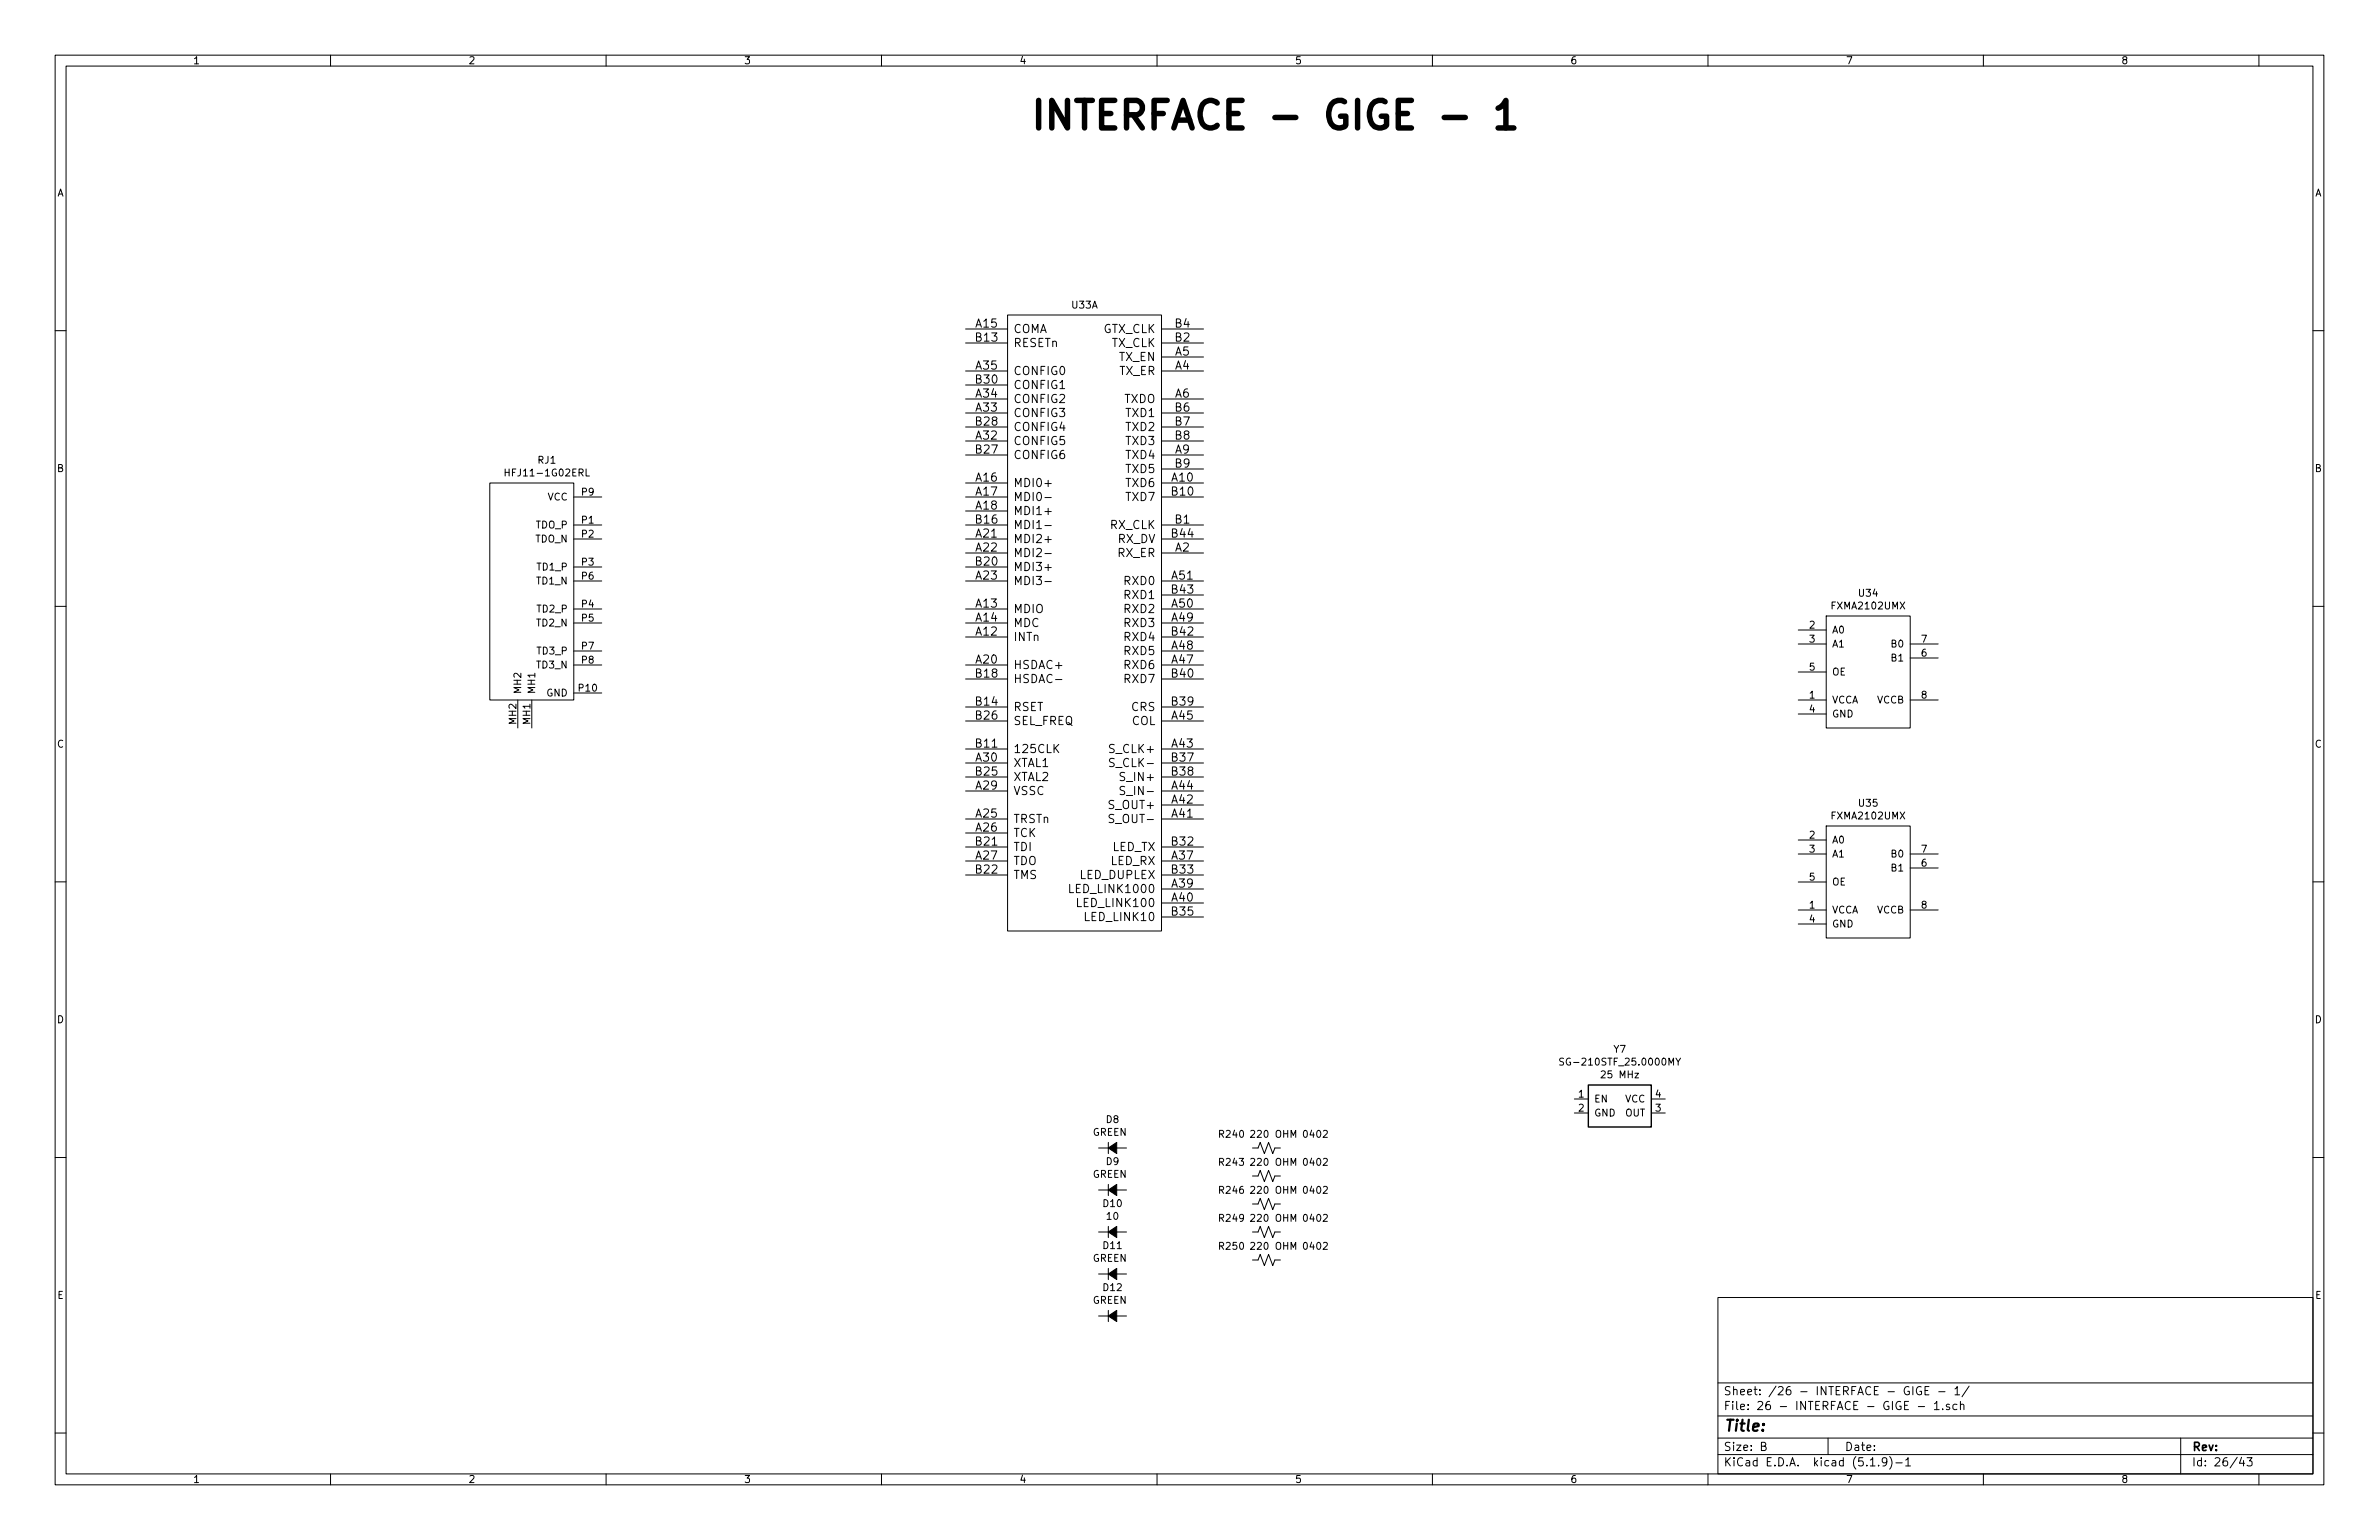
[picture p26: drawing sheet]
<svg xmlns="http://www.w3.org/2000/svg" width="432mm" height="279mm" viewBox="0 0 432 279" stroke-linecap="round" stroke-linejoin="round" font-family="sans-serif">
<defs><g id="words">
<text font-size="7" x="186.7" y="23.5">INTERFACE - GIGE - 1</text>
<text font-size="2.8" x="312.8" y="259.7">Title:</text>
<g font-size="2.1">
<text x="177.2" y="59.4">A15</text>
<text x="213.3" y="59.4">B4</text>
<text x="177.2" y="62">B13</text>
<text x="183.9" y="60.4">COMA</text>
<text x="183.9" y="63">RESETn</text>
<text x="200.1" y="60.4">GTX_CLK</text>
<text x="201.7" y="63">TX_CLK</text>
<text x="203.1" y="65.5">TX_EN</text>
<text x="213.3" y="64.5">A5</text>
<text x="213.3" y="62">B2</text>
<text x="177.2" y="67.1">A35</text>
<text x="177.2" y="69.6">B30</text>
<text x="183.9" y="68">CONFIG0</text>
<text x="183.9" y="70.6">CONFIG1</text>
<text x="203.1" y="68">TX_ER</text>
<text x="213.3" y="67.1">A4</text>
<text x="177.2" y="74.7">A33</text>
<text x="177.2" y="72.1">A34</text>
<text x="177.2" y="77.2">B28</text>
<text x="183.9" y="75.7">CONFIG3</text>
<text x="183.9" y="73.1">CONFIG2</text>
<text x="204" y="73.1">TXDO</text>
<text x="204.5" y="75.7">TXD1</text>
<text x="213.3" y="72.1">A6</text>
<text x="213.3" y="74.7">B6</text>
<text x="213.3" y="77.2">B7</text>
<text x="177.2" y="79.8">A32</text>
<text x="177.2" y="82.3">B27</text>
<text x="183.9" y="80.7">CONFIG5</text>
<text x="183.9" y="83.3">CONFIG6</text>
<text x="183.9" y="78.2">CONFIG4</text>
<text x="204.5" y="83.3">TXD4</text>
<text x="204.5" y="78.2">TXD2</text>
<text x="204.5" y="80.7">TXD3</text>
<text x="213.3" y="82.3">A9</text>
<text x="213.3" y="79.8">B8</text>
<text x="177.2" y="87.4">A16</text>
<text x="177.2" y="89.9">A17</text>
<text x="183.9" y="88.4">MDI0+</text>
<text x="204.5" y="88.4">TXD6</text>
<text x="204.5" y="85.8">TXD5</text>
<text x="212.7" y="87.4">A10</text>
<text x="212.7" y="89.9">B10</text>
<text x="213.3" y="84.8">B9</text>
<text x="177.2" y="92.5">A18</text>
<text x="177.2" y="95">B16</text>
<text x="183.9" y="90.9">MDI0-</text>
<text x="183.9" y="93.4">MDI1+</text>
<text x="183.9" y="96">MDI1-</text>
<text x="201.4" y="96">RX_CLK</text>
<text x="204.5" y="90.9">TXD7</text>
<text x="213.3" y="95">B1</text>
<text x="177.2" y="97.5">A21</text>
<text x="177.2" y="100.1">A22</text>
<text x="183.9" y="98.5">MDI2+</text>
<text x="183.9" y="101.1">MDI2-</text>
<text x="202.8" y="101.1">RX_ER</text>
<text x="202.8" y="98.5">RX_DV</text>
<text x="212.7" y="97.5">B44</text>
<text x="213.3" y="100.1">A2</text>
<text x="177.2" y="105.2">A23</text>
<text x="177.2" y="102.6">B20</text>
<text x="183.9" y="106.1">MDI3-</text>
<text x="183.9" y="103.6">MDI3+</text>
<text x="204.2" y="106.1">RXD0</text>
<text x="212.7" y="105.2">A51</text>
<text x="212.7" y="107.7">B43</text>
<text x="177.2" y="110.2">A13</text>
<text x="177.2" y="112.8">A14</text>
<text x="183.9" y="111.2">MDIO</text>
<text x="183.9" y="113.8">MDC</text>
<text x="204.2" y="113.8">RXD3</text>
<text x="204.2" y="111.2">RXD2</text>
<text x="204.2" y="108.7">RXD1</text>
<text x="212.7" y="112.8">A49</text>
<text x="212.7" y="110.2">A50</text>
<text x="177.2" y="115.3">A12</text>
<text x="183.9" y="116.3">INTn</text>
<text x="204.2" y="118.8">RXD5</text>
<text x="204.2" y="116.3">RXD4</text>
<text x="212.7" y="117.9">A48</text>
<text x="212.7" y="115.3">B42</text>
<text x="177.2" y="120.4">A20</text>
<text x="177.2" y="122.9">B18</text>
<text x="183.9" y="121.4">HSDAC+</text>
<text x="183.9" y="123.9">HSDAC-</text>
<text x="204.2" y="121.4">RXD6</text>
<text x="204.2" y="123.9">RXD7</text>
<text x="212.7" y="120.4">A47</text>
<text x="212.7" y="122.9">B40</text>
<text x="177.2" y="128">B14</text>
<text x="177.2" y="130.6">B26</text>
<text x="183.9" y="129">RSET</text>
<text x="183.9" y="131.5">SEL_FREQ</text>
<text x="205.4" y="131.5">COL</text>
<text x="205.4" y="129">CRS</text>
<text x="212.7" y="130.6">A45</text>
<text x="212.7" y="128">B39</text>
<text x="177.2" y="135.6">B11</text>
<text x="183.9" y="136.6">125CLK</text>
<text x="201.8" y="136.6">S_CLK+</text>
<text x="212.7" y="135.6">A43</text>
<text x="177.2" y="143.3">A29</text>
<text x="177.2" y="138.2">A30</text>
<text x="177.2" y="140.7">B25</text>
<text x="183.9" y="139.2">XTAL1</text>
<text x="183.9" y="141.7">XTAL2</text>
<text x="202.3" y="139.2">S_CLK-</text>
<text x="203.9" y="141.7">S_IN+</text>
<text x="212.7" y="143.3">A44</text>
<text x="212.7" y="138.2">B37</text>
<text x="212.7" y="140.7">B38</text>
<text x="177.2" y="148.3">A25</text>
<text x="183.9" y="149.3">TRSTn</text>
<text x="183.9" y="144.2">VSSC</text>
<text x="201.6" y="146.8">S_OUT+</text>
<text x="202.2" y="149.3">S_OUT-</text>
<text x="204.5" y="144.2">S_IN-</text>
<text x="212.7" y="148.3">A41</text>
<text x="212.7" y="145.8">A42</text>
<text x="177.2" y="150.9">A26</text>
<text x="177.2" y="156">A27</text>
<text x="177.2" y="153.4">B21</text>
<text x="183.9" y="151.9">TCK</text>
<text x="183.9" y="154.4">TDI</text>
<text x="201.8" y="154.4">LED_TX</text>
<text x="212.7" y="156">A37</text>
<text x="212.7" y="153.4">B32</text>
<text x="177.2" y="158.5">B22</text>
<text x="183.9" y="156.9">TDO</text>
<text x="183.9" y="159.5">TMS</text>
<text x="196" y="159.5">LED_DUPLEX</text>
<text x="201.6" y="156.9">LED_RX</text>
<text x="212.7" y="161">A39</text>
<text x="212.7" y="158.5">B33</text>
<text x="195" y="162">LED_LINK1000</text>
<text x="196.1" y="164.6">LED_LINK100</text>
<text x="197.3" y="167.1">LED_LINK10</text>
<text x="212.7" y="163.6">A40</text>
<text x="212.7" y="166.1">B35</text>
<text x="312.8" y="255.8">File: 26 - INTERFACE - GIGE - 1.sch</text>
<text x="312.8" y="253.1">Sheet: /26 - INTERFACE - GIGE - 1/</text>
<text x="312.8" y="263.2">Size: B</text>
<text x="334.8" y="263.2">Date:</text>
<text x="397.8" y="263.2">Rev:</text>
<text x="312.8" y="266">KiCad E.D.A. kicad (5.1.9)-1</text>
<text x="397.8" y="266">Id: 26/43</text>
</g>
<g font-size="1.8">
<text x="35" y="11.6">1</text>
<text x="85" y="11.6">2</text>
<text x="135" y="11.6">3</text>
<text x="185" y="11.6">4</text>
<text x="235" y="11.6">5</text>
<text x="285" y="11.6">6</text>
<text x="335" y="11.6">7</text>
<text x="385" y="11.6">8</text>
<text x="10.4" y="35.6">A</text>
<text x="420.2" y="35.6">A</text>
<text x="194.6" y="56">U33A</text>
<text x="10.4" y="85.6">B</text>
<text x="92.4" y="86.4">HFJ11-1G02ERL</text>
<text x="97.6" y="84.1">RJ1</text>
<text x="105.6" y="89.9">P9</text>
<text x="420.2" y="85.6">B</text>
<text x="97.2" y="95.9">TDO_P</text>
<text x="99.4" y="90.8">VCC</text>
<text x="105.6" y="95">P1</text>
<text x="97.1" y="98.4">TDO_N</text>
<text x="105.6" y="97.5">P2</text>
<text x="97.5" y="106">TD1_N</text>
<text x="97.6" y="103.5">TD1_P</text>
<text x="105.6" y="102.6">P3</text>
<text x="105.6" y="105.2">P6</text>
<text x="97.5" y="113.7">TD2_N</text>
<text x="97.6" y="111.1">TD2_P</text>
<text x="105.6" y="110.2">P4</text>
<text x="105.6" y="112.8">P5</text>
<text x="332.7" y="110.6">FXMA2102UMX</text>
<text x="337.5" y="108.3">U34</text>
<text x="97.6" y="118.7">TD3_P</text>
<text x="105.6" y="117.9">P7</text>
<text x="328.4" y="114">2</text>
<text x="328.4" y="116.6">3</text>
<text x="332.5" y="114.9">A0</text>
<text x="332.5" y="117.5">A1</text>
<text x="343.4" y="117.5">B0</text>
<text x="348.8" y="119.1">6</text>
<text x="348.8" y="116.6">7</text>
<text x="94.6" y="126" transform="rotate(-90 94.6 126)">MH2</text>
<text x="97.2" y="126" transform="rotate(-90 97.2 126)">MH1</text>
<text x="97.5" y="121.3">TD3_N</text>
<text x="105.1" y="125.5">P10</text>
<text x="105.6" y="120.4">P8</text>
<text x="328.4" y="121.7">5</text>
<text x="332.5" y="122.6">OE</text>
<text x="343.4" y="120">B1</text>
<text x="93.7" y="131.4" transform="rotate(-90 93.7 131.4)">MH2</text>
<text x="96.3" y="131.4" transform="rotate(-90 96.3 131.4)">MH1</text>
<text x="99.2" y="126.4">GND</text>
<text x="328.4" y="126.7">1</text>
<text x="328.4" y="129.3">4</text>
<text x="332.5" y="127.6">VCCA</text>
<text x="332.5" y="130.2">GND</text>
<text x="340.7" y="127.6">VCCB</text>
<text x="348.8" y="126.7">8</text>
<text x="10.4" y="135.6">C</text>
<text x="420.2" y="135.6">C</text>
<text x="332.7" y="148.7">FXMA2102UMX</text>
<text x="337.5" y="146.4">U35</text>
<text x="328.4" y="152.1">2</text>
<text x="328.4" y="154.7">3</text>
<text x="332.5" y="153">A0</text>
<text x="332.5" y="155.6">A1</text>
<text x="343.4" y="155.6">B0</text>
<text x="348.8" y="154.7">7</text>
<text x="328.4" y="159.8">5</text>
<text x="332.5" y="160.7">OE</text>
<text x="343.4" y="158.1">B1</text>
<text x="348.8" y="157.2">6</text>
<text x="328.4" y="164.8">1</text>
<text x="328.4" y="167.4">4</text>
<text x="332.5" y="165.7">VCCA</text>
<text x="340.7" y="165.7">VCCB</text>
<text x="348.8" y="164.8">8</text>
<text x="332.5" y="168.3">GND</text>
<text x="10.4" y="185.6">D</text>
<text x="420.2" y="185.6">D</text>
<text x="292.9" y="191">Y7</text>
<text x="284.3" y="193.3">SG-210STF_25.0000MY</text>
<text x="291" y="195.6">25 MHz</text>
<text x="200.8" y="203.8">D8</text>
<text x="286.5" y="199.1">1</text>
<text x="286.5" y="201.7">2</text>
<text x="289.3" y="200">EN</text>
<text x="289.3" y="202.6">GND</text>
<text x="295" y="202.6">OUT</text>
<text x="295" y="200">VCC</text>
<text x="300.5" y="201.7">3</text>
<text x="300.5" y="199.1">4</text>
<text x="198.6" y="206.1">GREEN</text>
<text x="221.4" y="206.4">R240</text>
<text x="227.4" y="206.4">220 OHM</text>
<text x="236.8" y="206.4">0402</text>
<text x="198.6" y="213.7">GREEN</text>
<text x="200.8" y="211.4">D9</text>
<text x="221.4" y="211.5">R243</text>
<text x="227.4" y="211.5">220 OHM</text>
<text x="236.8" y="211.5">0402</text>
<text x="200.3" y="219">D10</text>
<text x="201" y="221.3">10</text>
<text x="221.4" y="216.6">R246</text>
<text x="221.4" y="221.7">R249</text>
<text x="227.4" y="216.6">220 OHM</text>
<text x="227.4" y="221.7">220 OHM</text>
<text x="236.8" y="216.6">0402</text>
<text x="236.8" y="221.7">0402</text>
<text x="200.3" y="226.6">D11</text>
<text x="221.4" y="226.7">R250</text>
<text x="227.4" y="226.7">220 OHM</text>
<text x="236.8" y="226.7">0402</text>
<text x="198.6" y="228.9">GREEN</text>
<text x="10.4" y="235.6">E</text>
<text x="198.6" y="236.6">GREEN</text>
<text x="200.3" y="234.2">D12</text>
<text x="420.2" y="235.6">E</text>
<text x="35" y="269">1</text>
<text x="85" y="269">2</text>
<text x="135" y="269">3</text>
<text x="185" y="269">4</text>
<text x="235" y="269">5</text>
<text x="285" y="269">6</text>
<text x="335" y="269">7</text>
<text x="385" y="269">8</text>
</g>
</g></defs>
<g fill="none" stroke="#000" stroke-width=".18">
<path d="M10 10h411.8v259.4h-411.8zM12 12h407.8v255.4h-407.8zM60 10v2M110 10v2M160 10v2M210 10v2M260 10v2M310 10v2M360 10v2M410 10v2M10 60h2M175.3 59.7h7.6"/>
<path d="M182.9 57.2h27.9v111.7h-27.9zM210.8 59.7h7.6M419.8 60h2M175.3 74.9h7.6M175.3 72.4h7.6M175.3 67.3h7.6M175.3 62.2h7.6M175.3 77.5h7.6M175.3 69.9h7.6M210.8 74.9h7.6M210.8 72.4h7.6M210.8 67.3h7.6"/>
<path d="M210.8 64.8h7.6M210.8 62.2h7.6M210.8 77.5h7.6M88.9 87.6h15.2v39.4h-15.2zM91.7 85.1v1.3M91.7 85.7h.7M104.1 90.2h5.1M104.1 97.8h5.1M104.1 95.3h5.1M106.4 85.1v1.3h.6M175.3 87.6h7.6M175.3 90.2h7.6"/>
<path d="M175.3 92.7h7.6M175.3 97.8h7.6M175.3 80h7.6M175.3 82.6h7.6M175.3 95.3h7.6M189.7 87.7h1.1M189.7 90.3h1.1M189.7 92.8h1.1M189.7 97.9h1.1M189.7 95.4h1.1M210.8 87.6h7.6M210.8 90.2h7.6"/>
<path d="M210.8 97.8h7.6M210.8 80h7.6M210.8 82.6h7.6M210.8 95.3h7.6M210.8 85.1h7.6M10 110h2M104.1 110.5h5.1M104.1 113h5.1M104.1 105.4h5.1M104.1 118.1h5.1M104.1 102.9h5.1M175.3 115.6h7.6"/>
<path d="M175.3 110.5h7.6M175.3 113h7.6M175.3 100.3h7.6M175.3 105.4h7.6M175.3 102.9h7.6M189.7 100.4h1.1M189.7 105.5h1.1M189.7 103h1.1M210.8 115.6h7.6M210.8 110.5h7.6M210.8 113h7.6M210.8 100.3h7.6"/>
<path d="M210.8 105.4h7.6M210.8 118.1h7.6M210.8 108h7.6M326.4 114.3h5.1M326.4 116.8h5.1M331.5 111.8h15.2v20.3h-15.2zM346.7 116.8h5.1M346.7 119.4h5.1M419.8 110h2M94 127v5.1M96.5 127v5.1M104.1 120.7h5.1"/>
<path d="M104.1 125.7h5.1M175.3 120.7h7.6M175.3 138.4h7.6M175.3 135.9h7.6M175.3 130.8h7.6M175.3 128.3h7.6M175.3 123.2h7.6M191.5 135.7l.7 .9M191.6 123.3h1.1M192.2 135.1l-.9 .8M202.2 137.7l-.5-.1-.3 .3 .1 .3 .7 .3v.5l-.3 .1-.5-.1M210.8 120.7h7.6"/>
<path d="M210.8 138.4h7.6M210.8 135.9h7.6M210.8 130.8h7.6M210.8 128.3h7.6M210.8 123.2h7.6M326.4 127h5.1M326.4 129.5h5.1M326.4 121.9h5.1M346.7 127h5.1M10 160h2M175.3 148.6h7.6M175.3 151.1h7.6"/>
<path d="M175.3 156.2h7.6M175.3 143.5h7.6M175.3 153.7h7.6M175.3 158.8h7.6M175.3 141h7.6M202.2 147.8h-.6l-.3 .2 .1 .3 .7 .4v.4l-.2 .2-.6-.1M204.1 142.7h-.5l-.3 .3 .1 .3 .7 .3v.4l-.2 .2-.6-.1M204.1 140.2l-.5-.1-.3 .3 .1 .3 .7 .4v.4l-.2 .1h-.6M210.8 148.6h7.6M210.8 156.2h7.6M210.8 143.5h7.6M210.8 146.1h7.6"/>
<path d="M210.8 153.7h7.6M210.8 158.8h7.6M210.8 141h7.6M326.4 152.4h5.1M326.4 154.9h5.1M331.5 149.9h15.2v20.3h-15.2zM346.7 154.9h5.1M346.7 157.5h5.1M419.8 160h2M194.2 160.5v1.5h.7M210.8 161.3h7.6M210.8 163.8h7.6"/>
<path d="M210.8 166.4h7.6M326.4 165.1h5.1M326.4 167.6h5.1M326.4 160h5.1M346.7 165.1h5.1M283.8 192h-.5l-.2 .1v.4l.6 .2 .1 .3-.2 .2h-.5M285.7 199.4h2.6M299.7 199.4h2.6M304.2 192l.4 .6 .4-.6M304.6 192.6v.6M10 210h2M199.4 208.3h5.1"/>
<path d="M199.4 215.9h5.1M201.2 207.3v2M201.2 214.9v2M227.3 208.3h1l.4-1 .8 2 .8-2 .7 2 .4-1h1M227.3 213.4h1l.4-1.1 .8 2.1 .8-2.1 .7 2.1 .4-1h1M227.3 218.4h1l.4-1 .8 2.1 .8-2.1 .7 2.1 .4-1.1h1M285.7 201.9h2.6M299.7 201.9h2.6M419.8 210h2M199.4 223.5h5.1M199.4 231.1h5.1M199.4 238.8h5.1"/>
<path d="M201.2 222.5v2M201.2 230.1v2.1M201.2 237.7v2.1M227.3 223.5h1l.4-1 .8 2 .8-2 .7 2 .4-1h1M227.3 228.6h1l.4-1 .8 2 .8-2 .7 2 .4-1h1M311.8 235.4h108v32h-108zM10 260h2M311.8 256.9h108M311.8 250.9h108M348.2 255.2h1.1M348.7 251.6a.7 .7 0 0 0-.9 .7 .7 .7 0 0 0 .9 .7l.1-.6h-.3M349.4 252.3h.5"/>
<path d="M350.1 251.6h-.7v1.5h.7M351.1 254.7l.4-.4v1.5M351.1 255.8h.9M351.9 252.5h1.1M352.6 255.6v.2M353.8 254.8h-.3l-.2 .2v.2l.5 .1v.4h-.5M354.8 252l.4-.4v1.5M354.8 253.1h.9M355.2 254.8h-.4l-.3 .2v.6l.3 .2 .4-.1M355.8 254.9l.2-.1h.4l.1 1M355.8 254.3v1.5M357.4 251.5l-1.3 1.9"/>
<path d="M419.8 260h2M60 267.4v2M110 267.4v2M160 267.4v2M210 267.4v2M260 267.4v2M310 267.4v2M311.8 263.9h108M311.8 260.9h108M319.7 262.4l.7-.1 .1-.2-.1-.4h-.7v1.5h.6l.3-.3a.41 .41 0 0 0-.4-.5M331.8 260.9v3M339.5 266h.8"/>
<path d="M341 265.8v.2M342.5 265.1l-.3 .3-.4-.1-.2-.2 .2-.6h.4l.2 .1a1.27 1.27 0 0 1-.2 1.3l-.4 .1M343 264.3a1.71 1.71 0 0 1 0 2.2M344.1 265.4h1.2M345.9 264.9l.4-.4v1.5M345.9 266h.9M360 267.4v2M395.8 260.9v6.5M406.9 264.4l-.4 1.1h.9M407.2 265v1M407.8 264.5h1l-.5 .5 .4 .2v.6l-.2 .2-.7-.2M410 267.4v2"/>
</g>
<path d="M288.3 196.9h11.4v7.6h-11.4z" fill="none" stroke="#000" stroke-width=".25"/>
<path d="M201.2 208.3l1.5-1v2zM201.2 215.9l1.5-1v2zM201.2 223.5l1.5-1v2zM201.2 231.1l1.5-1v2.1zM201.2 238.8l1.5-1.1v2.1z" fill="#000" stroke="#000" stroke-width=".18"/>
<path d="M271.9 19.6l.5-.2 .9-1.2v5M262.1 21.3h3.9M271.9 23.2h2.9" fill="none" stroke="#000" stroke-width=".99"/>
<use href="#words"/>
</svg>
